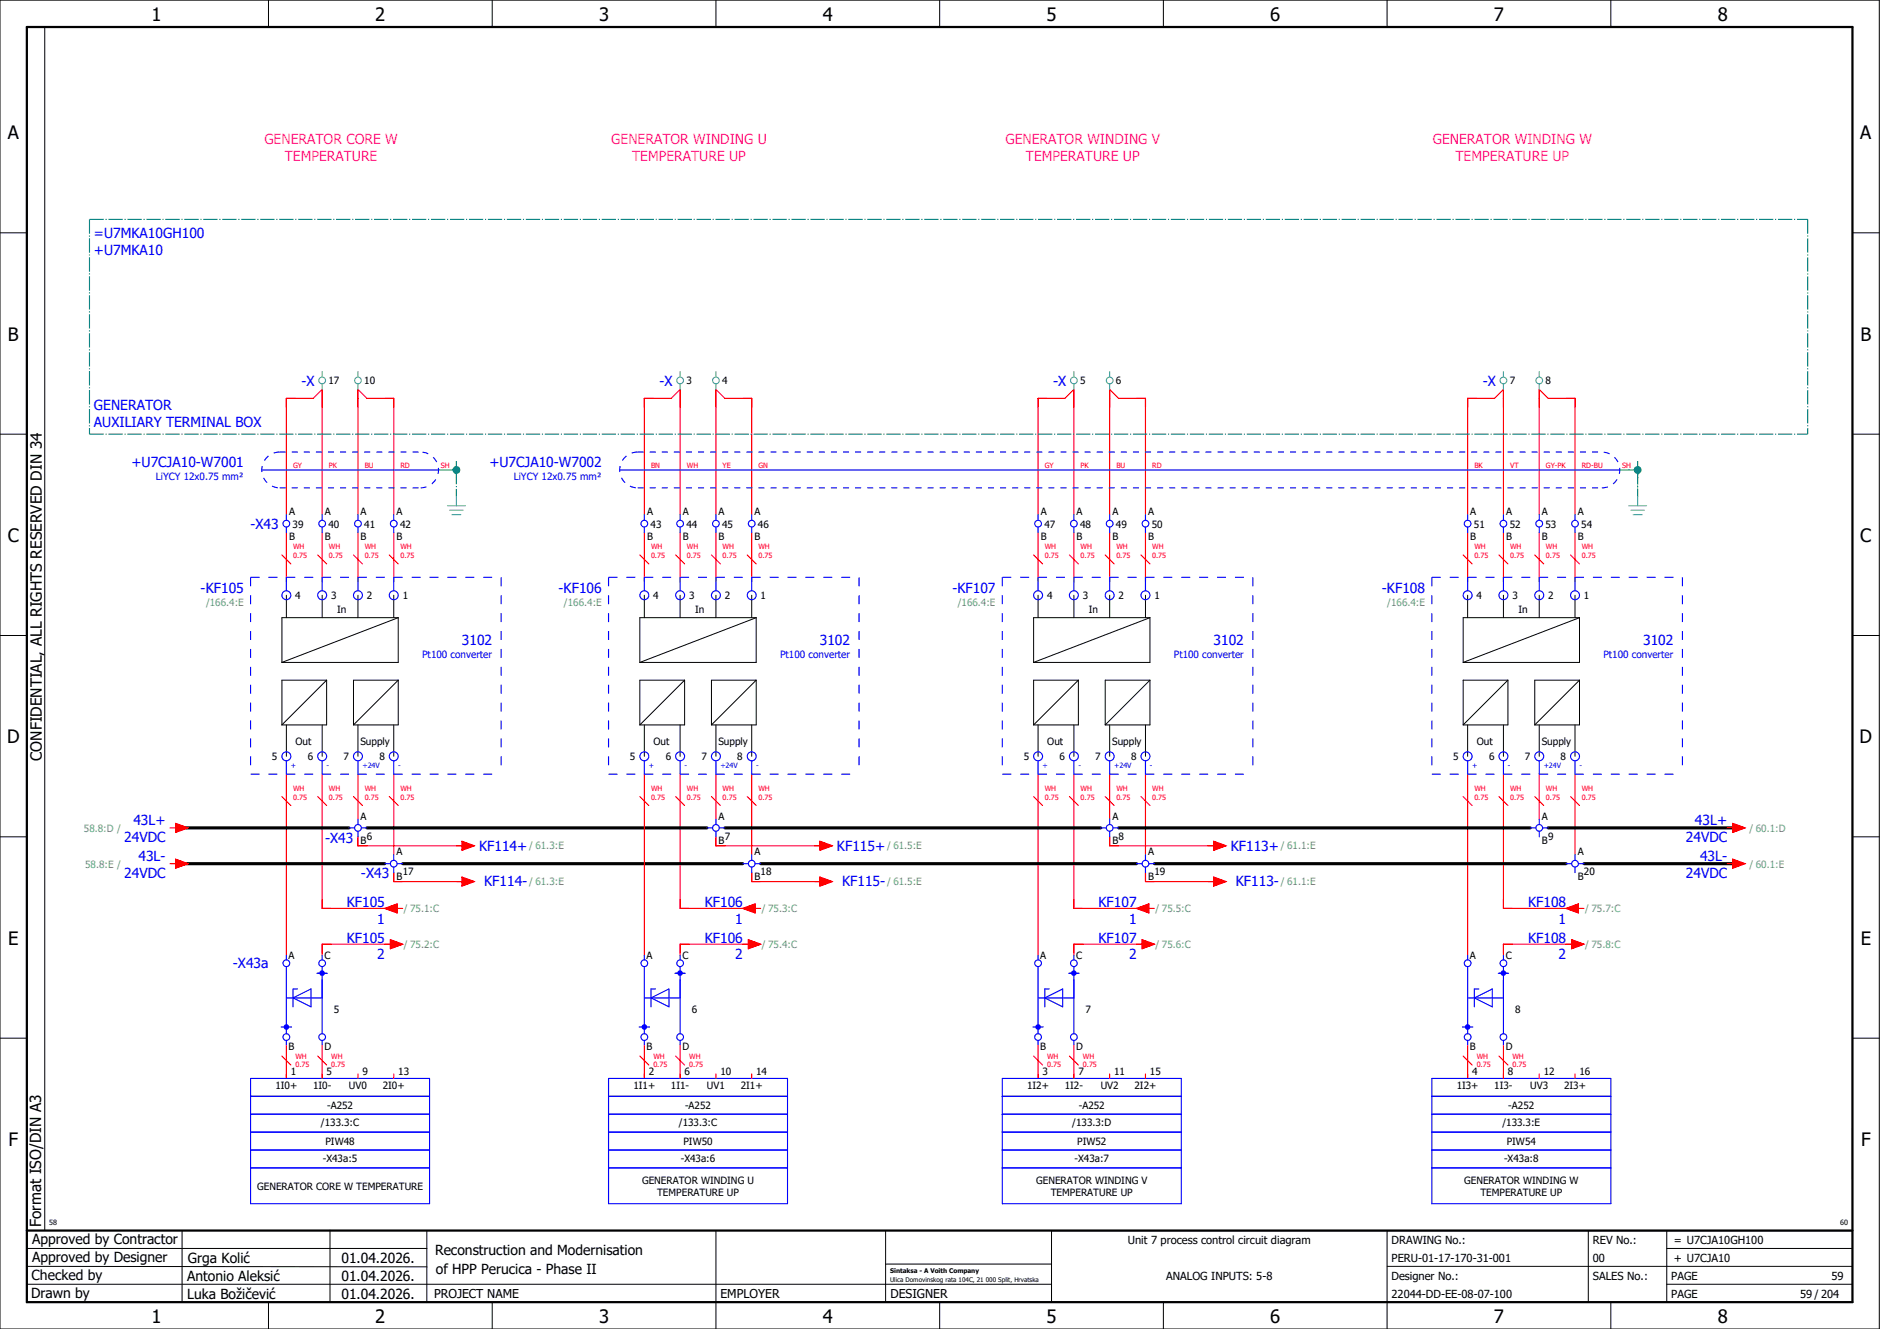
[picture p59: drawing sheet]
<svg xmlns="http://www.w3.org/2000/svg" width="420mm" height="297mm" viewBox="0 0 420 297" stroke-linecap="round" stroke-linejoin="round" font-family="sans-serif">
<defs><g id="words">
<g font-size="4.1">
<text x="33.9" y="4.7">1</text>
<text x="83.9" y="4.7">2</text>
<text x="133.9" y="4.7">3</text>
<text x="183.9" y="4.7">4</text>
<text x="233.9" y="4.7">5</text>
<text x="283.9" y="4.7">6</text>
<text x="333.9" y="4.7">7</text>
<text x="383.9" y="4.7">8</text>
<text x="1.8" y="31.2">A</text>
<text x="415.8" y="31.2">A</text>
<text x="1.8" y="76.2">B</text>
<text x="415.8" y="76.2">B</text>
<text x="1.8" y="121.2">C</text>
<text x="415.8" y="121.2">C</text>
<text x="1.6" y="166.2">D</text>
<text x="415.6" y="166.2">D</text>
<text x="1.8" y="211.2">E</text>
<text x="415.8" y="211.2">E</text>
<text x="1.9" y="256.2">F</text>
<text x="415.9" y="256.2">F</text>
<text x="33.9" y="295.7">1</text>
<text x="83.9" y="295.7">2</text>
<text x="133.9" y="295.7">3</text>
<text x="183.9" y="295.7">4</text>
<text x="233.9" y="295.7">5</text>
<text x="283.9" y="295.7">6</text>
<text x="333.9" y="295.7">7</text>
<text x="383.9" y="295.7">8</text>
</g>
<g font-size="3.4">
<text x="9.4" y="170" transform="rotate(-90 9.4 170)">CONFIDENTIAL, ALL RIGHTS RESERVED DIN 34</text>
<text x="9.2" y="274.3" transform="rotate(-90 9.2 274.3)">Format ISO/DIN A3</text>
</g>
<g font-size="3.1" fill="#f0f">
<text x="59.1" y="32.1">GENERATOR CORE W</text>
<text x="63.6" y="35.9">TEMPERATURE</text>
<text x="136.6" y="32.1">GENERATOR WINDING U</text>
<text x="141.3" y="35.9">TEMPERATURE UP</text>
<text x="224.7" y="32.1">GENERATOR WINDING V</text>
<text x="229.3" y="35.9">TEMPERATURE UP</text>
<text x="320.2" y="32.1">GENERATOR WINDING W</text>
<text x="325.3" y="35.9">TEMPERATURE UP</text>
</g>
<g font-size="3.1" fill="#00f">
<text x="21" y="53.1">=U7MKA10GH100</text>
<text x="21" y="56.9">+U7MKA10</text>
<text x="67.4" y="86.3">-X</text>
<text x="147.4" y="86.3">-X</text>
<text x="235.4" y="86.3">-X</text>
<text x="331.4" y="86.3">-X</text>
<text x="21" y="91.6">GENERATOR</text>
<text x="21" y="95.4">AUXILIARY TERMINAL BOX</text>
<text x="29.4" y="104.4">+U7CJA10-W7001</text>
<text x="109.4" y="104.4">+U7CJA10-W7002</text>
<text x="56" y="118.3">-X43</text>
<text x="44.8" y="132.6">-KF105</text>
<text x="124.8" y="132.6">-KF106</text>
<text x="212.8" y="132.6">-KF107</text>
<text x="308.8" y="132.6">-KF108</text>
<text x="103.2" y="144.1">3102</text>
<text x="183.2" y="144.1">3102</text>
<text x="271.2" y="144.1">3102</text>
<text x="367.2" y="144.1">3102</text>
<text x="29.8" y="184.4">43L+</text>
<text x="378.8" y="184.4">43L+</text>
<text x="27.8" y="188.1">24VDC</text>
<text x="72.7" y="188.3">-X43</text>
<text x="107.1" y="190.1">KF114+</text>
<text x="187.1" y="190.1">KF115+</text>
<text x="275.1" y="190.1">KF113+</text>
<text x="376.8" y="188.1">24VDC</text>
<text x="27.8" y="196.1">24VDC</text>
<text x="30.9" y="192.4">43L-</text>
<text x="80.7" y="196.3">-X43</text>
<text x="376.8" y="196.1">24VDC</text>
<text x="379.9" y="192.4">43L-</text>
<text x="77.5" y="202.7">KF105</text>
<text x="108.2" y="198.1">KF114-</text>
<text x="157.5" y="202.7">KF106</text>
<text x="188.2" y="198.1">KF115-</text>
<text x="245.5" y="202.7">KF107</text>
<text x="276.2" y="198.1">KF113-</text>
<text x="341.5" y="202.7">KF108</text>
<text x="84.3" y="206.4">1</text>
<text x="164.3" y="206.4">1</text>
<text x="252.3" y="206.4">1</text>
<text x="348.3" y="206.4">1</text>
<text x="77.5" y="210.7">KF105</text>
<text x="84.3" y="214.4">2</text>
<text x="157.5" y="210.7">KF106</text>
<text x="164.3" y="214.4">2</text>
<text x="245.5" y="210.7">KF107</text>
<text x="252.3" y="214.4">2</text>
<text x="341.5" y="210.7">KF108</text>
<text x="348.3" y="214.4">2</text>
<text x="52" y="216.3">-X43a</text>
</g>
<g font-size="3.1">
<text x="7.2" y="278.1">Approved by Contractor</text>
<text x="97.2" y="280.5">Reconstruction and Modernisation</text>
<text x="7.1" y="286.1">Checked by</text>
<text x="7.2" y="282.1">Approved by Designer</text>
<text x="41.8" y="286.2">Antonio Aleksić</text>
<text x="42" y="282.3">Grga Kolić</text>
<text x="76.3" y="282.3">01.04.2026.</text>
<text x="76.3" y="286.3">01.04.2026.</text>
<text x="97.4" y="284.8">of HPP Perucica - Phase II</text>
<text x="6.9" y="290">Drawn by</text>
<text x="41.8" y="290.3">Luka Božičević</text>
<text x="76.3" y="290.3">01.04.2026.</text>
</g>
<g font-size="2.7">
<text x="97" y="290.1">PROJECT NAME</text>
<text x="161" y="290.1">EMPLOYER</text>
<text x="199" y="290.1">DESIGNER</text>
</g>
<g font-size="2.5">
<text x="252" y="278">Unit 7 process control circuit diagram</text>
<text x="311" y="278">DRAWING No.:</text>
<text x="356" y="278">REV No.:</text>
<text x="374.1" y="278">= U7CJA10GH100</text>
<text x="260.6" y="286">ANALOG INPUTS: 5-8</text>
<text x="311" y="286">Designer No.:</text>
<text x="311" y="282">PERU-01-17-170-31-001</text>
<text x="356" y="286">SALES No.:</text>
<text x="356" y="282">00</text>
<text x="373.5" y="286">PAGE</text>
<text x="374.1" y="282.1">+ U7CJA10</text>
<text x="409.3" y="286">59</text>
<text x="311" y="290">22044-DD-EE-08-07-100</text>
<text x="373.5" y="290">PAGE</text>
<text x="402.3" y="290">59 / 204</text>
</g>
<g font-size="2.2">
<text x="73.4" y="85.9">17</text>
<text x="81.4" y="85.9">10</text>
<text x="153.4" y="85.9">3</text>
<text x="161.4" y="85.9">4</text>
<text x="241.4" y="85.9">5</text>
<text x="249.4" y="85.9">6</text>
<text x="337.4" y="85.9">7</text>
<text x="345.4" y="85.9">8</text>
<text x="64.6" y="115.2">A</text>
<text x="65.4" y="117.9">39</text>
<text x="72.6" y="115.2">A</text>
<text x="73.4" y="117.9">40</text>
<text x="80.6" y="115.2">A</text>
<text x="81.4" y="117.9">41</text>
<text x="88.6" y="115.2">A</text>
<text x="89.4" y="117.9">42</text>
<text x="144.6" y="115.2">A</text>
<text x="145.4" y="117.9">43</text>
<text x="152.6" y="115.2">A</text>
<text x="153.4" y="117.9">44</text>
<text x="160.6" y="115.2">A</text>
<text x="161.4" y="117.9">45</text>
<text x="168.6" y="115.2">A</text>
<text x="169.4" y="117.9">46</text>
<text x="232.6" y="115.2">A</text>
<text x="233.4" y="117.9">47</text>
<text x="240.6" y="115.2">A</text>
<text x="241.4" y="117.9">48</text>
<text x="248.6" y="115.2">A</text>
<text x="249.4" y="117.9">49</text>
<text x="256.6" y="115.2">A</text>
<text x="257.4" y="117.9">50</text>
<text x="328.6" y="115.2">A</text>
<text x="329.4" y="117.9">51</text>
<text x="336.6" y="115.2">A</text>
<text x="337.4" y="117.9">52</text>
<text x="344.6" y="115.2">A</text>
<text x="345.4" y="117.9">53</text>
<text x="352.6" y="115.2">A</text>
<text x="353.4" y="117.9">54</text>
<text x="64.6" y="120.7">B</text>
<text x="72.6" y="120.7">B</text>
<text x="80.6" y="120.7">B</text>
<text x="88.6" y="120.7">B</text>
<text x="144.6" y="120.7">B</text>
<text x="152.6" y="120.7">B</text>
<text x="160.6" y="120.7">B</text>
<text x="168.6" y="120.7">B</text>
<text x="232.6" y="120.7">B</text>
<text x="240.6" y="120.7">B</text>
<text x="248.6" y="120.7">B</text>
<text x="256.6" y="120.7">B</text>
<text x="328.6" y="120.7">B</text>
<text x="336.6" y="120.7">B</text>
<text x="344.6" y="120.7">B</text>
<text x="352.6" y="120.7">B</text>
<text x="66" y="133.9">4</text>
<text x="74" y="133.9">3</text>
<text x="75.4" y="137.1">In</text>
<text x="82" y="133.9">2</text>
<text x="90" y="133.9">1</text>
<text x="146" y="133.9">4</text>
<text x="154" y="133.9">3</text>
<text x="155.4" y="137.1">In</text>
<text x="162" y="133.9">2</text>
<text x="170" y="133.9">1</text>
<text x="234" y="133.9">4</text>
<text x="242" y="133.9">3</text>
<text x="243.3" y="137.1">In</text>
<text x="250" y="133.9">2</text>
<text x="258" y="133.9">1</text>
<text x="330" y="133.9">4</text>
<text x="338" y="133.9">3</text>
<text x="339.4" y="137.1">In</text>
<text x="346" y="133.9">2</text>
<text x="354" y="133.9">1</text>
<text x="66.1" y="166.5">Out</text>
<text x="80.5" y="166.5">Supply</text>
<text x="146.1" y="166.5">Out</text>
<text x="160.5" y="166.5">Supply</text>
<text x="234.1" y="166.5">Out</text>
<text x="248.5" y="166.5">Supply</text>
<text x="330.1" y="166.5">Out</text>
<text x="344.5" y="166.5">Supply</text>
<text x="60.8" y="169.9">5</text>
<text x="68.8" y="169.9">6</text>
<text x="76.8" y="169.9">7</text>
<text x="84.8" y="169.9">8</text>
<text x="140.8" y="169.9">5</text>
<text x="148.8" y="169.9">6</text>
<text x="156.8" y="169.9">7</text>
<text x="164.8" y="169.9">8</text>
<text x="228.8" y="169.9">5</text>
<text x="236.8" y="169.9">6</text>
<text x="244.8" y="169.9">7</text>
<text x="252.8" y="169.9">8</text>
<text x="324.8" y="169.9">5</text>
<text x="332.8" y="169.9">6</text>
<text x="340.8" y="169.9">7</text>
<text x="348.8" y="169.9">8</text>
<text x="80.6" y="183.2">A</text>
<text x="160.6" y="183.2">A</text>
<text x="248.6" y="183.2">A</text>
<text x="344.6" y="183.2">A</text>
<text x="80.6" y="188.7">B</text>
<text x="82" y="187.7">6</text>
<text x="88.6" y="191.2">A</text>
<text x="160.6" y="188.7">B</text>
<text x="162" y="187.7">7</text>
<text x="168.6" y="191.2">A</text>
<text x="248.6" y="188.7">B</text>
<text x="250" y="187.7">8</text>
<text x="256.6" y="191.2">A</text>
<text x="344.6" y="188.7">B</text>
<text x="346" y="187.7">9</text>
<text x="352.6" y="191.2">A</text>
<text x="88.6" y="196.7">B</text>
<text x="90" y="195.7">17</text>
<text x="168.6" y="196.7">B</text>
<text x="170" y="195.7">18</text>
<text x="256.6" y="196.7">B</text>
<text x="258" y="195.7">19</text>
<text x="352.6" y="196.7">B</text>
<text x="354" y="195.7">20</text>
<text x="64.5" y="214.3">A</text>
<text x="72.5" y="214.3">C</text>
<text x="144.5" y="214.3">A</text>
<text x="152.5" y="214.3">C</text>
<text x="232.5" y="214.3">A</text>
<text x="240.5" y="214.3">C</text>
<text x="328.5" y="214.3">A</text>
<text x="336.5" y="214.3">C</text>
<text x="74.6" y="226.4">5</text>
<text x="154.6" y="226.4">6</text>
<text x="242.6" y="226.4">7</text>
<text x="338.6" y="226.4">8</text>
<text x="64.5" y="234.8">B</text>
<text x="72.5" y="234.8">D</text>
<text x="144.5" y="234.8">B</text>
<text x="152.5" y="234.8">D</text>
<text x="232.5" y="234.8">B</text>
<text x="240.5" y="234.8">D</text>
<text x="328.5" y="234.8">B</text>
<text x="336.5" y="234.8">D</text>
<text x="61.5" y="243.5">1I0+</text>
<text x="65" y="240.4">1</text>
<text x="70" y="243.5">1I0-</text>
<text x="73" y="240.4">5</text>
<text x="78" y="243.5">UV0</text>
<text x="81" y="240.4">9</text>
<text x="85.5" y="243.5">2I0+</text>
<text x="89" y="240.4">13</text>
<text x="141.5" y="243.5">1I1+</text>
<text x="145" y="240.4">2</text>
<text x="150" y="243.5">1I1-</text>
<text x="153" y="240.4">6</text>
<text x="158" y="243.5">UV1</text>
<text x="161" y="240.4">10</text>
<text x="165.5" y="243.5">2I1+</text>
<text x="169" y="240.4">14</text>
<text x="229.5" y="243.5">1I2+</text>
<text x="233" y="240.4">3</text>
<text x="238" y="243.5">1I2-</text>
<text x="241" y="240.4">7</text>
<text x="246" y="243.5">UV2</text>
<text x="249" y="240.4">11</text>
<text x="253.5" y="243.5">2I2+</text>
<text x="257" y="240.4">15</text>
<text x="325.5" y="243.5">1I3+</text>
<text x="329" y="240.4">4</text>
<text x="334" y="243.5">1I3-</text>
<text x="337" y="240.4">8</text>
<text x="342" y="243.5">UV3</text>
<text x="345" y="240.4">12</text>
<text x="349.5" y="243.5">2I3+</text>
<text x="353" y="240.4">16</text>
<text x="71.7" y="251.8">/133.3:C</text>
<text x="73.1" y="247.8">-A252</text>
<text x="151.7" y="251.8">/133.3:C</text>
<text x="153.1" y="247.8">-A252</text>
<text x="239.6" y="251.8">/133.3:D</text>
<text x="241.1" y="247.8">-A252</text>
<text x="335.8" y="251.8">/133.3:E</text>
<text x="337.1" y="247.8">-A252</text>
<text x="72.7" y="256">PIW48</text>
<text x="152.7" y="256">PIW50</text>
<text x="240.7" y="256">PIW52</text>
<text x="336.7" y="256">PIW54</text>
<text x="72.1" y="259.8">-X43a:5</text>
<text x="152.1" y="259.8">-X43a:6</text>
<text x="240.1" y="259.8">-X43a:7</text>
<text x="336.1" y="259.8">-X43a:8</text>
<text x="57.5" y="265.9">GENERATOR CORE W TEMPERATURE</text>
<text x="143.5" y="264.6">GENERATOR WINDING U</text>
<text x="146.8" y="267.3">TEMPERATURE UP</text>
<text x="231.5" y="264.6">GENERATOR WINDING V</text>
<text x="234.8" y="267.3">TEMPERATURE UP</text>
<text x="327.2" y="264.6">GENERATOR WINDING W</text>
<text x="330.8" y="267.3">TEMPERATURE UP</text>
</g>
<g font-size="2.2" fill="#00f">
<text x="34.8" y="107.3">LiYCY 12x0.75 mm²</text>
<text x="114.8" y="107.3">LiYCY 12x0.75 mm²</text>
<text x="94.3" y="147">Pt100 converter</text>
<text x="174.3" y="147">Pt100 converter</text>
<text x="262.3" y="147">Pt100 converter</text>
<text x="358.3" y="147">Pt100 converter</text>
</g>
<g font-size="2.2" fill="#7ca552">
<text x="46" y="135.5">/166.4:E</text>
<text x="126" y="135.5">/166.4:E</text>
<text x="214" y="135.5">/166.4:E</text>
<text x="310" y="135.5">/166.4:E</text>
<text x="18.8" y="185.9">58.8:D /</text>
<text x="391" y="185.9">/ 60.1:D</text>
<text x="118.3" y="189.8">/ 61.3:E</text>
<text x="198.3" y="189.8">/ 61.5:E</text>
<text x="286.3" y="189.8">/ 61.1:E</text>
<text x="19" y="193.9">58.8:E /</text>
<text x="118.3" y="197.8">/ 61.3:E</text>
<text x="198.3" y="197.8">/ 61.5:E</text>
<text x="286.3" y="197.8">/ 61.1:E</text>
<text x="391" y="193.9">/ 60.1:E</text>
<text x="90.3" y="203.8">/ 75.1:C</text>
<text x="170.3" y="203.8">/ 75.3:C</text>
<text x="258.3" y="203.8">/ 75.5:C</text>
<text x="354.3" y="203.8">/ 75.7:C</text>
<text x="90.3" y="211.8">/ 75.2:C</text>
<text x="170.3" y="211.8">/ 75.4:C</text>
<text x="258.3" y="211.8">/ 75.6:C</text>
<text x="354.3" y="211.8">/ 75.8:C</text>
</g>
<g font-size="1.6" fill="#f00">
<text x="65.5" y="104.5">GY</text>
<text x="73.5" y="104.5">PK</text>
<text x="81.5" y="104.5">BU</text>
<text x="89.5" y="104.5">RD</text>
<text x="98.5" y="104.5">SH</text>
<text x="145.5" y="104.5">BN</text>
<text x="153.5" y="104.5">WH</text>
<text x="161.5" y="104.5">YE</text>
<text x="169.5" y="104.5">GN</text>
<text x="233.5" y="104.5">GY</text>
<text x="241.5" y="104.5">PK</text>
<text x="249.5" y="104.5">BU</text>
<text x="257.5" y="104.5">RD</text>
<text x="329.5" y="104.5">BK</text>
<text x="337.5" y="104.5">VT</text>
<text x="345.5" y="104.5">GY-PK</text>
<text x="353.5" y="104.5">RD-BU</text>
<text x="362.5" y="104.5">SH</text>
<text x="65.5" y="124.7">0.75</text>
<text x="65.5" y="122.8">WH</text>
<text x="73.5" y="124.7">0.75</text>
<text x="73.5" y="122.8">WH</text>
<text x="81.5" y="124.7">0.75</text>
<text x="81.5" y="122.8">WH</text>
<text x="89.5" y="124.7">0.75</text>
<text x="89.5" y="122.8">WH</text>
<text x="145.5" y="124.7">0.75</text>
<text x="145.5" y="122.8">WH</text>
<text x="153.5" y="124.7">0.75</text>
<text x="153.5" y="122.8">WH</text>
<text x="161.5" y="124.7">0.75</text>
<text x="161.5" y="122.8">WH</text>
<text x="169.5" y="124.7">0.75</text>
<text x="169.5" y="122.8">WH</text>
<text x="233.5" y="124.7">0.75</text>
<text x="233.5" y="122.8">WH</text>
<text x="241.5" y="124.7">0.75</text>
<text x="241.5" y="122.8">WH</text>
<text x="249.5" y="124.7">0.75</text>
<text x="249.5" y="122.8">WH</text>
<text x="257.5" y="124.7">0.75</text>
<text x="257.5" y="122.8">WH</text>
<text x="329.5" y="124.7">0.75</text>
<text x="329.5" y="122.8">WH</text>
<text x="337.5" y="124.7">0.75</text>
<text x="337.5" y="122.8">WH</text>
<text x="345.5" y="124.7">0.75</text>
<text x="345.5" y="122.8">WH</text>
<text x="353.5" y="124.7">0.75</text>
<text x="353.5" y="122.8">WH</text>
<text x="65.5" y="178.7">0.75</text>
<text x="65.5" y="176.8">WH</text>
<text x="73.5" y="178.7">0.75</text>
<text x="73.5" y="176.8">WH</text>
<text x="81.5" y="178.7">0.75</text>
<text x="81.5" y="176.8">WH</text>
<text x="89.5" y="178.7">0.75</text>
<text x="89.5" y="176.8">WH</text>
<text x="145.5" y="178.7">0.75</text>
<text x="145.5" y="176.8">WH</text>
<text x="153.5" y="178.7">0.75</text>
<text x="153.5" y="176.8">WH</text>
<text x="161.5" y="178.7">0.75</text>
<text x="161.5" y="176.8">WH</text>
<text x="169.5" y="178.7">0.75</text>
<text x="169.5" y="176.8">WH</text>
<text x="233.5" y="178.7">0.75</text>
<text x="233.5" y="176.8">WH</text>
<text x="241.5" y="178.7">0.75</text>
<text x="241.5" y="176.8">WH</text>
<text x="249.5" y="178.7">0.75</text>
<text x="249.5" y="176.8">WH</text>
<text x="257.5" y="178.7">0.75</text>
<text x="257.5" y="176.8">WH</text>
<text x="329.5" y="178.7">0.75</text>
<text x="329.5" y="176.8">WH</text>
<text x="337.5" y="178.7">0.75</text>
<text x="337.5" y="176.8">WH</text>
<text x="345.5" y="178.7">0.75</text>
<text x="345.5" y="176.8">WH</text>
<text x="353.5" y="178.7">0.75</text>
<text x="353.5" y="176.8">WH</text>
<text x="66" y="238.6">0.75</text>
<text x="66" y="236.6">WH</text>
<text x="74" y="238.6">0.75</text>
<text x="74" y="236.6">WH</text>
<text x="146" y="238.6">0.75</text>
<text x="146" y="236.6">WH</text>
<text x="154" y="238.6">0.75</text>
<text x="154" y="236.6">WH</text>
<text x="234" y="238.6">0.75</text>
<text x="234" y="236.6">WH</text>
<text x="242" y="238.6">0.75</text>
<text x="242" y="236.6">WH</text>
<text x="330" y="238.6">0.75</text>
<text x="330" y="236.6">WH</text>
<text x="338" y="238.6">0.75</text>
<text x="338" y="236.6">WH</text>
</g>
<g font-size="1.6" fill="#00f">
<text x="65" y="171.7">+</text>
<text x="73" y="171.7">-</text>
<text x="81" y="171.7">+24V</text>
<text x="89" y="171.7">-</text>
<text x="145" y="171.7">+</text>
<text x="153" y="171.7">-</text>
<text x="161" y="171.7">+24V</text>
<text x="169" y="171.7">-</text>
<text x="233" y="171.7">+</text>
<text x="241" y="171.7">-</text>
<text x="249" y="171.7">+24V</text>
<text x="257" y="171.7">-</text>
<text x="329" y="171.7">+</text>
<text x="337" y="171.7">-</text>
<text x="345" y="171.7">+24V</text>
<text x="353" y="171.7">-</text>
</g>
<g font-size="1.6">
<text x="11" y="273.7">58</text>
<text x="411.2" y="273.7">60</text>
</g>
<g font-size="1.4">
<text x="198.9" y="284.4">Sintaksa - A Voith Company</text>
<text x="198.9" y="286.4">Ulica Domovinskog rata 104C, 21 000 Split, Hrvatska</text>
</g>
</g></defs>
<g fill="none" stroke="#000" stroke-width=".22">
<path d="M0 0h420v297h-420zM10 6v269M60 0v6M110 0v6M160 0v6M210 0v6M260 0v6M310 0v6M360 0v6M0 52h6M414 52h6M0 97h6"/>
<path d="M414 97h6M0 142h6M414 142h6M414 176.3v87.4M0 187h6M414 187h6M0 232h6M414 232h6M6 279h89.4M40.7 275v16M73.7 274.9v16M95.4 275.1v16"/>
<path d="M160 275v22M197.9 275.1v16M310 275v22M355 275v16M372.5 279h41.5M372.5 275v16M414 275h-179v16M6 283l89.4 .1M6 287h229M60 291v6M110 291v6M197.9 282.5h37.1"/>
<path d="M210 291v6M260 291v6M310 283h104M360 291v6M372.5 287h41.5"/>
</g>
<path d="M6 6h408v285h-408zM6 275h408" fill="none" stroke="#000" stroke-width=".5"/>
<path d="M362 105h2M366 105v6" fill="none" stroke="#00be00" stroke-width=".25" stroke-dasharray="3.2 .4 .3 .4"/>
<g fill="none" stroke="#f00" stroke-width=".25">
<path d="M70 89h-6v26M72 87v28M80 87v28M82 89h6v26M150 89h-6v26M152 87v28M160 87v28M162 89h6v26M238 89h-6v26M240 87v28M248 87v28M250 89h6v26"/>
<path d="M334 89h-6v26M336 87v28M344 87v28M346 89h6v26M64 119v11M72 119v11M80 119v11M88 119v11M144 119v11M152 119v11M160 119v11M168 119v11"/>
<path d="M232 119v11M240 119v11M248 119v11M256 119v11M328 119v11M336 119v11M344 119v11M352 119v11M64 173v40.5M72 173v30h16M80 173v10M88 173v18"/>
<path d="M144 173v40.5M152 173v30h16M160 173v10M168 173v18M232 173v40.5M240 173v30h16M248 173v10M256 173v18M328 173v40.5M336 173v30h16M344 173v10M352 173v18"/>
<path d="M80 187v2h24M88 195v2h16M160 187v2h24M168 195v2h16M248 187v2h24M256 195v2h16M88 211h-16v2.5M168 211h-16v2.5M256 211h-16v2.5M352 211h-16v2.5M64 233.5v7.5M72 233.5v7.5"/>
<path d="M144 233.5v7.5M152 233.5v7.5M232 233.5v7.5M240 233.5v7.5M328 233.5v7.5M336 233.5v7.5"/>
</g>
<path d="M98 105h2M102 105v6M364 105h2M366 103v4" fill="none" stroke="#00be00" stroke-width=".25" stroke-dasharray="3.2 .4 .3 .4" stroke-linecap="butt"/>
<path d="M40 185h38M40 193h46M82 185h76M90 193h76M162 185h84M170 193h84M250 185h92M258 193h92M346 185h42M354 193h34" fill="none" stroke="#000" stroke-width=".7"/>
<circle cx="366" cy="105" r=".87" fill="#00be00"/>
<g fill="none" stroke="#000" stroke-width=".22">
<path d="M64 133v5M72 133v5M80 133v5M88 133v5M89 138.1v10h-26M89 138.1h-26v10M89 138.1l-26 10M144 133v5M152 133v5M160 133v5M168 133v5M169 138.1v10h-26"/>
<path d="M169 138.1h-26v10M169 138.1l-26 10M232 133v5M240 133v5M248 133v5M256 133v5M257 138.1v10h-26M257 138.1h-26v10M257 138.1l-26 10M328 133v5M336 133v5M344 133v5"/>
<path d="M352 133v5M353 138.1v10h-26M353 138.1h-26v10M353 138.1l-26 10M73 152h-10v10M73 152l-10 10M73 152v10h-10M89 152v10h-10M89 152h-10v10M89 152l-10 10M153 152h-10v10M153 152v10h-10"/>
<path d="M153 152l-10 10M169 152v10h-10M169 152h-10v10M169 152l-10 10M241 152h-10v10M241 152v10h-10M241 152l-10 10M257 152v10h-10M257 152h-10v10M257 152l-10 10M337 152h-10v10M337 152v10h-10"/>
<path d="M337 152l-10 10M353 152v10h-10M353 152h-10v10M353 152l-10 10M64 162v7M72 162v7M80 162v7M88 162v7M144 162v7M152 162v7M160 162v7M168 162v7"/>
<path d="M232 162v7M240 162v7M248 162v7M256 162v7M328 162v7M336 162v7M344 162v7M352 162v7"/>
</g>
<path d="M248 187v2h2M256 195v2h2M72 201v2h2M74 211h-2v2M152 201v2h2M154 211h-2v2M240 201v2h2M242 211h-2v2M336 201v2h2M338 211h-2v2" fill="none" stroke="#f00" stroke-width=".25"/>
<path d="M100 105h2M102 103v4" fill="none" stroke="#00be00" stroke-width=".25" stroke-dasharray="3.2 .4 .3 .4" stroke-linecap="butt"/>
<circle cx="102" cy="105" r=".87" fill="#00be00"/>
<g fill="none" stroke="#f00" stroke-width=".25">
<path d="M66 89h-2v2M70 89l2-2v4M82 89l-2-2v4M86 89h2v2M146 89h-2v2M150 89l2-2v4M162 89l-2-2v4M166 89h2v2M234 89h-2v2M238 89l2-2v4M250 89l-2-2v4M254 89h2v2"/>
<path d="M330 89h-2v2M334 89l2-2v4M346 89l-2-2v4M350 89h2v2M63 124l2 2M71 124l2 2M79 124l2 2M87 124l2 2M143 124l2 2M151 124l2 2M159 124l2 2M167 124l2 2"/>
<path d="M231 124l2 2M239 124l2 2M247 124l2 2M255 124l2 2M327 124l2 2M335 124l2 2M343 124l2 2M351 124l2 2M63 178l2 2M71 178l2 2M79 178l2 2M87 178l2 2"/>
<path d="M143 178l2 2M151 178l2 2M159 178l2 2M167 178l2 2M231 178l2 2M239 178l2 2M247 178l2 2M255 178l2 2M327 178l2 2M335 178l2 2M343 178l2 2M351 178l2 2"/>
<path d="M80 187v2h2M88 195v2h2M160 187v2h2M168 195v2h2M64 240v1M72 240v1M80 240v1M88 240v1M144 240v1M152 240v1M160 240v1M168 240v1"/>
<path d="M232 240v1M240 240v1M248 240v1M256 240v1M328 240v1M336 240v1M344 240v1M352 240v1"/>
</g>
<path d="M20 49h384M20 49v48M404 49v48M20 97h384" fill="none" stroke="#007f7f" stroke-width=".25" stroke-dasharray="3.2 .4 .3 .4" stroke-linecap="butt"/>
<g fill="none" stroke="#52a5a5" stroke-width=".25">
<path d="M72 83v1.3M72 85.8v1.2M80 83v1.3M80 85.8v1.2M152 83v1.3M152 85.8v1.2M160 83v1.3M160 85.8v1.2M240 83v1.3M240 85.8v1.2M248 83v1.3M248 85.8v1.2"/>
<path d="M336 83v1.3M336 85.8v1.2M344 83v1.3M344 85.8v1.2M364 113h4M364.5 114h3M365 115h2M366 111v2"/>
<circle cx="72" cy="85" r=".75"/>
<circle cx="80" cy="85" r=".75"/>
<circle cx="152" cy="85" r=".75"/>
<circle cx="160" cy="85" r=".75"/>
<circle cx="240" cy="85" r=".75"/>
<circle cx="248" cy="85" r=".75"/>
<circle cx="336" cy="85" r=".75"/>
<circle cx="344" cy="85" r=".75"/>
</g>
<g fill="none" stroke="#00f" stroke-width=".25">
<path d="M64 115v1.3M64 117.8v1.2M72 115v1.3M72 117.8v1.2M80 115v1.3M80 117.8v1.2M88 115v1.3M88 117.8v1.2M144 115v1.3M144 117.8v1.2M152 115v1.3M152 117.8v1.2"/>
<path d="M160 115v1.3M160 117.8v1.2M168 115v1.3M168 117.8v1.2M232 115v1.3M232 117.8v1.2M240 115v1.3M240 117.8v1.2M248 115v1.3M248 117.8v1.2M256 115v1.3M256 117.8v1.2"/>
<path d="M328 115v1.3M328 117.8v1.2M336 115v1.3M336 117.8v1.2M344 115v1.3M344 117.8v1.2M352 115v1.3M352 117.8v1.2M64 129v3M72 129v3M80 129v3M88 129v3"/>
<path d="M144 129v3M152 129v3M160 129v3M168 129v3M232 129v3M240 129v3M248 129v3M256 129v3M328 129v3M336 129v3M344 129v3M352 129v3"/>
<path d="M64 170v3M72 170v3M80 170v3M88 170v3M144 170v3M152 170v3M160 170v3M168 170v3M232 170v3M240 170v3M248 170v3M256 170v3"/>
<path d="M328 170v3M336 170v3M344 170v3M352 170v3M78 185h1.3M80 183v1.3M80 185.8v1.2M80.8 185h1.2M86 193h1.3M88 191v1.3M88 193.8v1.2M88.8 193h1.2"/>
<path d="M158 185h1.2M160 183v1.3M160 185.8v1.2M160.7 185h1.3M166 193h1.3M168 191v1.3M168 193.8v1.2M168.7 193h1.3M246 185h1.2M248 183v1.3M248 185.8v1.2M248.7 185h1.3"/>
<path d="M254 193h1.2M256 191v1.3M256 193.8v1.2M256.7 193h1.3M342 185h1.2M344 183v1.3M344 185.8v1.2M344.7 185h1.3M350 193h1.2M352 191v1.3M352 193.8v1.2M352.7 193h1.3"/>
<path d="M64 223h8M65.5 223l4-2v4zM66.5 221h-1v4M56 249h40M56 241h40v28h-40zM56 245h40M56 257h40M56 253h40M136 249h40M136 245h40M136 257h40M136 253h40"/>
<path d="M136 241h40v28h-40zM224 249h40M224 245h40M224 257h40M224 253h40M224 241h40v28h-40zM320 249h40M320 245h40M320 257h40M320 253h40M320 241h40v28h-40zM56 261h40"/>
<path d="M136 261h40M224 261h40M320 261h40"/>
<circle cx="64" cy="117" r=".75"/>
<circle cx="72" cy="117" r=".75"/>
<circle cx="80" cy="117" r=".75"/>
<circle cx="88" cy="117" r=".75"/>
<circle cx="144" cy="117" r=".75"/>
<circle cx="152" cy="117" r=".75"/>
<circle cx="160" cy="117" r=".75"/>
<circle cx="168" cy="117" r=".75"/>
<circle cx="232" cy="117" r=".75"/>
<circle cx="240" cy="117" r=".75"/>
<circle cx="248" cy="117" r=".75"/>
<circle cx="256" cy="117" r=".75"/>
<circle cx="328" cy="117" r=".75"/>
<circle cx="336" cy="117" r=".75"/>
<circle cx="344" cy="117" r=".75"/>
<circle cx="352" cy="117" r=".75"/>
<circle cx="64" cy="133" r="1"/>
<circle cx="72" cy="133" r="1"/>
<circle cx="80" cy="133" r="1"/>
<circle cx="88" cy="133" r="1"/>
<circle cx="144" cy="133" r="1"/>
<circle cx="152" cy="133" r="1"/>
<circle cx="160" cy="133" r="1"/>
<circle cx="168" cy="133" r="1"/>
<circle cx="232" cy="133" r="1"/>
<circle cx="240" cy="133" r="1"/>
<circle cx="248" cy="133" r="1"/>
<circle cx="256" cy="133" r="1"/>
<circle cx="328" cy="133" r="1"/>
<circle cx="336" cy="133" r="1"/>
<circle cx="344" cy="133" r="1"/>
<circle cx="352" cy="133" r="1"/>
<circle cx="64" cy="169" r="1"/>
<circle cx="72" cy="169" r="1"/>
<circle cx="80" cy="169" r="1"/>
<circle cx="88" cy="169" r="1"/>
<circle cx="144" cy="169" r="1"/>
<circle cx="152" cy="169" r="1"/>
<circle cx="160" cy="169" r="1"/>
<circle cx="168" cy="169" r="1"/>
<circle cx="232" cy="169" r="1"/>
<circle cx="240" cy="169" r="1"/>
<circle cx="248" cy="169" r="1"/>
<circle cx="256" cy="169" r="1"/>
<circle cx="328" cy="169" r="1"/>
<circle cx="336" cy="169" r="1"/>
<circle cx="344" cy="169" r="1"/>
<circle cx="352" cy="169" r="1"/>
<circle cx="80" cy="185" r=".75"/>
<circle cx="88" cy="193" r=".75"/>
<circle cx="160" cy="185" r=".75"/>
<circle cx="168" cy="193" r=".75"/>
<circle cx="248" cy="185" r=".75"/>
<circle cx="256" cy="193" r=".75"/>
<circle cx="344" cy="185" r=".75"/>
<circle cx="352" cy="193" r=".75"/>
</g>
<g fill="none" stroke="#00f" stroke-width=".25" stroke-dasharray="2 2" stroke-linecap="butt">
<path d="M56 129h56M56 129v44M112 129v44M136 129h56M136 129v44M192 129v44M224 129h56M224 129v44M280 129v44M320 129h56M320 129v44M376 129v44"/>
<path d="M56 173h56M136 173h56M224 173h56M320 173h56"/>
</g>
<circle cx="64" cy="229.5" r=".63" fill="#00f"/>
<g fill="none" stroke="#00f" stroke-width=".25">
<path d="M64 216v15M72 219v12"/>
<circle cx="64" cy="231.8" r=".75"/>
</g>
<circle cx="72" cy="217.5" r=".63" fill="#00f"/>
<g fill="none" stroke="#00f" stroke-width=".25">
<path d="M64 213.5v1M70.8 217.5h2.4M71 217.5h2M72 213.5v1M72 216v7M62.8 229.5h2.4M64 232.5v1M72 232.5v1"/>
<circle cx="64" cy="215.3" r=".75"/>
<circle cx="72" cy="215.3" r=".75"/>
<circle cx="72" cy="231.8" r=".75"/>
</g>
<path d="M63 236l2 2M71 236l2 2M143 236l2 2M151 236l2 2" fill="none" stroke="#f00" stroke-width=".25"/>
<circle cx="144" cy="229.5" r=".63" fill="#00f"/>
<g fill="none" stroke="#00f" stroke-width=".25">
<path d="M144 216v15M152 219v12"/>
<circle cx="144" cy="231.8" r=".75"/>
</g>
<circle cx="152" cy="217.5" r=".62" fill="#00f"/>
<g fill="none" stroke="#00f" stroke-width=".25">
<path d="M144 213.5v1M150.8 217.5h2.4M151 217.5h2M152 213.5v1M152 216v7M142.8 229.5h2.4M144 232.5v1M152 232.5v1"/>
<circle cx="144" cy="215.3" r=".75"/>
<circle cx="152" cy="215.3" r=".75"/>
<circle cx="152" cy="231.8" r=".75"/>
</g>
<path d="M231 236l2 2M239 236l2 2" fill="none" stroke="#f00" stroke-width=".25"/>
<circle cx="232" cy="229.5" r=".62" fill="#00f"/>
<g fill="none" stroke="#00f" stroke-width=".25">
<path d="M232 216v15M240 219v12"/>
<circle cx="232" cy="231.8" r=".75"/>
</g>
<circle cx="240" cy="217.5" r=".63" fill="#00f"/>
<g fill="none" stroke="#00f" stroke-width=".25">
<path d="M232 213.5v1M238.8 217.5h2.4M239 217.5h2M240 213.5v1M240 216v7M230.8 229.5h2.4M232 232.5v1M240 232.5v1"/>
<circle cx="232" cy="215.3" r=".75"/>
<circle cx="240" cy="215.3" r=".75"/>
<circle cx="240" cy="231.8" r=".75"/>
</g>
<path d="M327 236l2 2M335 236l2 2" fill="none" stroke="#f00" stroke-width=".25"/>
<circle cx="328" cy="229.5" r=".62" fill="#00f"/>
<g fill="none" stroke="#00f" stroke-width=".25">
<path d="M328 216v15M336 219v12"/>
<circle cx="328" cy="231.8" r=".75"/>
</g>
<circle cx="336" cy="217.5" r=".63" fill="#00f"/>
<g fill="none" stroke="#00f" stroke-width=".25">
<path d="M58.5 105h39.5M138.5 105h223.5M328 213.5v1M334.8 217.5h2.4M335 217.5h2M336 213.5v1M336 216v7h-8M144 223h8M145.5 223l4-2v4zM146.5 221h-1v4M232 223h8M233.5 223l4-2v4z"/>
<path d="M234.5 221h-1v4M326.8 229.5h2.4M328 232.5v1M329.5 223l4-2v4zM330.5 221h-1v4M336 232.5v1"/>
<circle cx="328" cy="215.3" r=".75"/>
<circle cx="336" cy="215.3" r=".75"/>
<circle cx="336" cy="231.8" r=".75"/>
</g>
<path d="M62.5 109h31.5M62.5 101h31.5M62.5 101a4 4 0 0 0-4 4 4 4 0 0 0 4 4M94 109a4 4 0 0 0 4-4 4 4 0 0 0-4-4M142.5 109h215.5M142.5 101h215.5M142.5 101a4 4 0 0 0-4 4 4 4 0 0 0 4 4M358 109a4 4 0 0 0 4-4 4 4 0 0 0-4-4" fill="none" stroke="#00f" stroke-width=".25" stroke-dasharray="1.4 1.4" stroke-linecap="butt"/>
<path d="M100 113h4M100.5 114h3M101 115h2M102 111v2" fill="none" stroke="#52a5a5" stroke-width=".25"/>
<g fill="#f00" stroke="#f00" stroke-width=".22">
<path d="M387.3 184l2.7 1-2.7 1z"/>
<path d="M387.3 192l2.7 1-2.7 1z"/>
<path d="M39.3 184l2.7 1-2.7 1z"/>
<path d="M39.3 192l2.7 1-2.7 1z"/>
<path d="M86 203l2.8-1v2z"/>
<path d="M87.3 210l2.7 1-2.7 1z"/>
<path d="M166 203l2.7-1v2z"/>
<path d="M167.3 210l2.7 1-2.7 1z"/>
<path d="M254 203l2.7-1v2z"/>
<path d="M255.2 210l2.8 1-2.8 1z"/>
<path d="M350 203l2.7-1v2z"/>
<path d="M351.2 210l2.8 1-2.8 1z"/>
<path d="M271.3 188l2.7 1-2.7 1z"/>
<path d="M271.3 196l2.7 1-2.7 1z"/>
<path d="M103.2 188l2.8 1-2.8 1z"/>
<path d="M103.2 196l2.8 1-2.8 1z"/>
<path d="M183.3 188l2.7 1-2.7 1z"/>
<path d="M183.3 196l2.7 1-2.7 1z"/>
</g>
<g fill="none" stroke="#f00" stroke-width=".25">
<path d="M38 185h1.3M38 193h1.3M39.3 184l2.7 1-2.7 1zM39.3 192l2.7 1-2.7 1zM102 189h1.2M102 197h1.2M103.2 188l2.8 1-2.8 1zM103.2 196l2.8 1-2.8 1zM182 189h1.3M182 197h1.3M183.3 188l2.7 1-2.7 1zM183.3 196l2.7 1-2.7 1z"/>
<path d="M270 189h1.3M270 197h1.3M271.3 188l2.7 1-2.7 1zM271.3 196l2.7 1-2.7 1zM386 185h1.3M386 193h1.3M387.3 184l2.7 1-2.7 1zM387.3 192l2.7 1-2.7 1zM86 203l2.8-1v2zM86 211h1.3M87.3 210l2.7 1-2.7 1zM88.8 203h1.2"/>
<path d="M166 211h1.3M166 203l2.7-1v2zM167.3 210l2.7 1-2.7 1zM168.7 203h1.3M254 211h1.2M254 203l2.7-1v2zM255.2 210l2.8 1-2.8 1zM256.7 203h1.3M350 211h1.2M350 203l2.7-1v2zM351.2 210l2.8 1-2.8 1zM352.7 203h1.3"/>
</g>
<use href="#words"/>
</svg>
